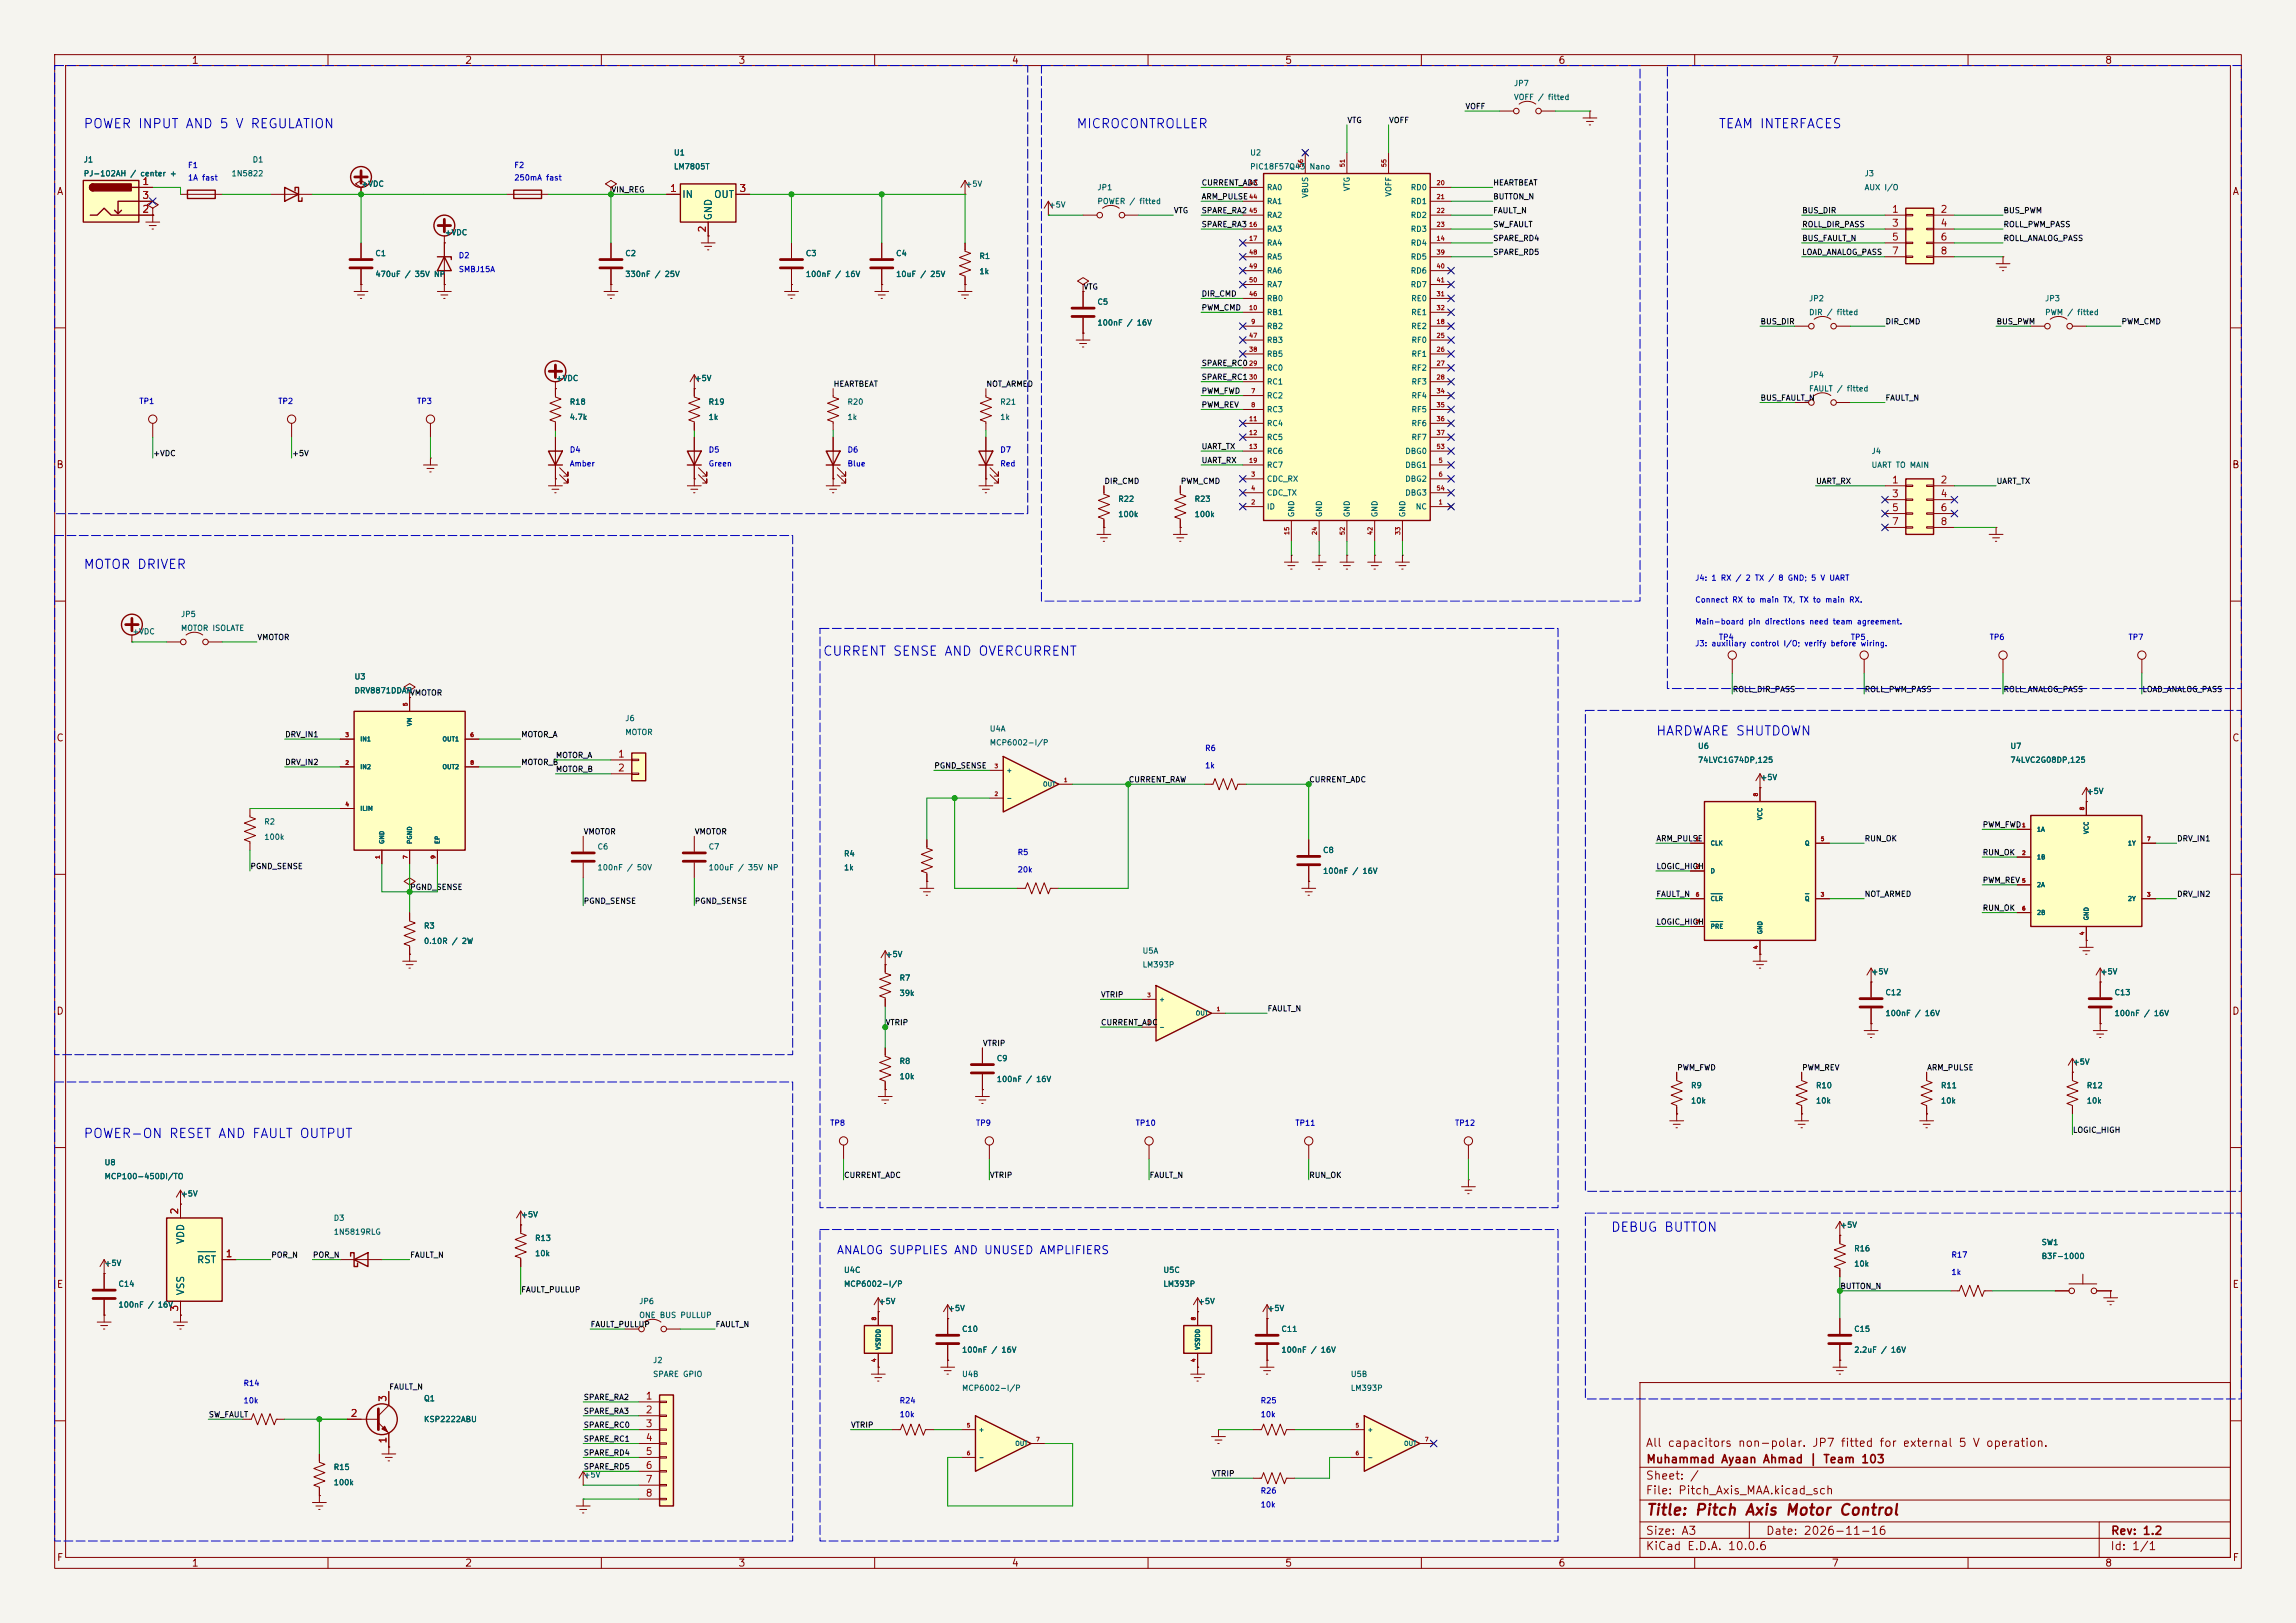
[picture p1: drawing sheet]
<svg xmlns="http://www.w3.org/2000/svg" width="420mm" height="297mm" viewBox="0 0 420 297" stroke-linecap="round" stroke-linejoin="round" font-family="sans-serif">
<defs><g id="words">
<text font-size="2" fill="#840000" x="301" y="277.8">Title: Pitch Axis Motor Control</text>
<g font-size="1.7" fill="#0000c2">
<text x="15.2" y="23.9">POWER INPUT AND 5 V REGULATION</text>
<text x="196.8" y="23.9">MICROCONTROLLER</text>
<text x="314.3" y="23.9">TEAM INTERFACES</text>
<text x="15.2" y="104.5">MOTOR DRIVER</text>
<text x="150.4" y="120.4">CURRENT SENSE AND OVERCURRENT</text>
<text x="302.8" y="135">HARDWARE SHUTDOWN</text>
<text x="15.2" y="208.7">POWER-ON RESET AND FAULT OUTPUT</text>
<text x="294.6" y="225.8">DEBUG BUTTON</text>
</g>
<text font-size="1.5" fill="#0000c2" x="153" y="229.9">ANALOG SUPPLIES AND UNUSED AMPLIFIERS</text>
<g font-size="1.5" fill="#840000">
<text x="300.9" y="265.1">All capacitors non-polar. JP7 fitted for external 5 V operation.</text>
<text x="301" y="268.1">Muhammad Ayaan Ahmad | Team 103</text>
<text x="300.9" y="273.8">File: Pitch_Axis_MAA.kicad_sch</text>
<text x="300.9" y="271.1">Sheet: /</text>
<text x="300.9" y="281.2">Size: A3</text>
<text x="322.9" y="281.2">Date: 2026-11-16</text>
<text x="386" y="281.2">Rev: 1.2</text>
<text x="300.9" y="284">KiCad E.D.A. 10.0.6</text>
<text x="385.9" y="284">Id: 1/1</text>
</g>
<g font-size="1.3" fill="#840000">
<text x="35" y="12">1</text>
<text x="85" y="12">2</text>
<text x="135" y="12">3</text>
<text x="185" y="12">4</text>
<text x="235" y="12">5</text>
<text x="285" y="12">6</text>
<text x="335" y="12">7</text>
<text x="385" y="12">8</text>
<text x="10.3" y="36">A</text>
<text x="408.3" y="36">A</text>
<text x="10.2" y="86">B</text>
<text x="408.2" y="86">B</text>
<text x="10.2" y="136">C</text>
<text x="408.2" y="136">C</text>
<text x="10.2" y="186">D</text>
<text x="408.2" y="186">D</text>
<text x="10.3" y="236">E</text>
<text x="408.3" y="236">E</text>
<text x="10.3" y="286">F</text>
<text x="35" y="287">1</text>
<text x="85" y="287">2</text>
<text x="135" y="287">3</text>
<text x="185" y="287">4</text>
<text x="235" y="287">5</text>
<text x="285" y="287">6</text>
<text x="335" y="287">7</text>
<text x="385" y="287">8</text>
<text x="408.3" y="286">F</text>
</g>
<g font-size="1.3" fill="#a90000">
<text x="25.9" y="34.2">1</text>
<text x="122.5" y="35.4">1</text>
<text x="135.2" y="35.4">3</text>
<text x="25.9" y="39.2">2</text>
<text x="25.9" y="36.7">3</text>
<text x="346" y="39.2">1</text>
<text x="346" y="41.8">3</text>
<text x="354.9" y="39.2">2</text>
<text x="354.9" y="41.8">4</text>
<text x="129.4" y="42.6" transform="rotate(-90 129.4 42.6)">2</text>
<text x="346" y="44.3">5</text>
<text x="346" y="46.9">7</text>
<text x="354.9" y="44.3">6</text>
<text x="354.9" y="46.9">8</text>
<text x="346" y="88.8">1</text>
<text x="354.9" y="88.8">2</text>
<text x="346" y="91.3">3</text>
<text x="346" y="93.8">5</text>
<text x="354.9" y="91.3">4</text>
<text x="354.9" y="93.8">6</text>
<text x="346" y="96.4">7</text>
<text x="354.9" y="96.4">8</text>
<text x="112.9" y="138.9">1</text>
<text x="112.9" y="141.5">2</text>
<text x="32.9" y="222.3" transform="rotate(-90 32.9 222.3)">2</text>
<text x="41.2" y="230.4">1</text>
<text x="32.9" y="240.1" transform="rotate(-90 32.9 240.1)">3</text>
<text x="71" y="256.6" transform="rotate(-90 71 256.6)">3</text>
<text x="118" y="256.4">1</text>
<text x="64" y="259.6">2</text>
<text x="118" y="258.9">2</text>
<text x="118" y="261.5">3</text>
<text x="71" y="264.3" transform="rotate(-90 71 264.3)">1</text>
<text x="118" y="264">4</text>
<text x="118" y="266.6">5</text>
<text x="118" y="269.1">6</text>
<text x="118" y="271.6">7</text>
<text x="118" y="274.2">8</text>
</g>
<g font-size="1.3" fill="#006464">
<text x="124.7" y="36.5">IN</text>
<text x="130.5" y="40.4" transform="rotate(-90 130.5 40.4)">GND</text>
<text x="130.5" y="36.5">OUT</text>
<text x="34" y="227.8" transform="rotate(-90 34 227.8)">VDD</text>
<text x="35.9" y="231.5">RST</text>
<text x="34" y="237.1" transform="rotate(-90 34 237.1)">VSS</text>
</g>
<g font-size="1" fill="#006464">
<text x="276.8" y="16">JP7</text>
<text x="276.8" y="18.5">VOFF / fitted</text>
<text x="15.2" y="30">J1</text>
<text x="46.1" y="30">D1</text>
<text x="123.2" y="28.7">U1</text>
<text x="228.6" y="28.7">U2</text>
<text x="15.2" y="32.5">PJ-102AH / center +</text>
<text x="42.3" y="32.5">1N5822</text>
<text x="66" y="34.4">+VDC</text>
<text x="123.2" y="31.2">LM7805T</text>
<text x="176.5" y="34.4">+5V</text>
<text x="200.6" y="35">JP1</text>
<text x="228.6" y="31.2">PIC18F57Q43</text>
<text x="231.6" y="35">RA0</text>
<text x="239.4" y="31.2">Nano</text>
<text x="247.1" y="35.1" transform="rotate(-90 247.1 35.1)">VTG</text>
<text x="258" y="35">RD0</text>
<text x="341" y="32.5">J3</text>
<text x="341" y="35">AUX I/O</text>
<text x="191.8" y="38.2">+5V</text>
<text x="200.6" y="37.6">POWER / fitted</text>
<text x="231.6" y="37.6">RA1</text>
<text x="231.6" y="40.1">RA2</text>
<text x="239.5" y="36.3" transform="rotate(-90 239.5 36.3)">VBUS</text>
<text x="254.8" y="36.1" transform="rotate(-90 254.8 36.1)">VOFF</text>
<text x="258" y="37.6">RD1</text>
<text x="258" y="40.1">RD2</text>
<text x="68.6" y="47.1">C1</text>
<text x="81.3" y="43.3">+VDC</text>
<text x="114.3" y="47.1">C2</text>
<text x="147.3" y="47.1">C3</text>
<text x="163.8" y="47.1">C4</text>
<text x="179.1" y="47.6">R1</text>
<text x="231.6" y="42.7">RA3</text>
<text x="231.6" y="45.2">RA4</text>
<text x="231.6" y="47.7">RA5</text>
<text x="258" y="45.2">RD4</text>
<text x="258" y="42.7">RD3</text>
<text x="258" y="47.7">RD5</text>
<text x="68.6" y="50.9">470uF / 35V NP</text>
<text x="114.3" y="50.9">330nF / 25V</text>
<text x="147.3" y="50.9">100nF / 16V</text>
<text x="163.8" y="50.9">10uF / 25V</text>
<text x="179.1" y="50.4">1k</text>
<text x="231.6" y="50.3">RA6</text>
<text x="231.6" y="52.8">RA7</text>
<text x="258" y="50.3">RD6</text>
<text x="258" y="52.8">RD7</text>
<text x="200.6" y="56">C5</text>
<text x="200.6" y="59.8">100nF / 16V</text>
<text x="231.6" y="57.9">RB1</text>
<text x="231.6" y="55.4">RB0</text>
<text x="258.1" y="55.4">RE0</text>
<text x="258.1" y="57.9">RE1</text>
<text x="330.8" y="55.4">JP2</text>
<text x="330.8" y="57.9">DIR / fitted</text>
<text x="374" y="55.4">JP3</text>
<text x="374" y="57.9">PWM / fitted</text>
<text x="231.6" y="60.4">RB2</text>
<text x="231.6" y="65.5">RB5</text>
<text x="231.6" y="63">RB3</text>
<text x="258.1" y="60.4">RE2</text>
<text x="258.1" y="63">RF0</text>
<text x="258.1" y="65.5">RF1</text>
<text x="101.6" y="70">+VDC</text>
<text x="127" y="70">+5V</text>
<text x="231.6" y="68.1">RC0</text>
<text x="231.6" y="70.6">RC1</text>
<text x="258.1" y="68.1">RF2</text>
<text x="258.1" y="70.6">RF3</text>
<text x="330.8" y="69.3">JP4</text>
<text x="330.8" y="71.9">FAULT / fitted</text>
<text x="104.1" y="74.3">R18</text>
<text x="104.1" y="77.1">4.7k</text>
<text x="129.5" y="74.3">R19</text>
<text x="129.5" y="77.1">1k</text>
<text x="154.9" y="74.3">R20</text>
<text x="154.9" y="77.1">1k</text>
<text x="182.9" y="74.3">R21</text>
<text x="182.9" y="77.1">1k</text>
<text x="231.6" y="73.1">RC2</text>
<text x="231.6" y="75.7">RC3</text>
<text x="258.1" y="73.1">RF4</text>
<text x="258.1" y="75.7">RF5</text>
<text x="231.6" y="78.2">RC4</text>
<text x="231.6" y="80.8">RC5</text>
<text x="231.6" y="83.3">RC6</text>
<text x="257" y="83.3">DBG0</text>
<text x="258.1" y="78.2">RF6</text>
<text x="258.1" y="80.8">RF7</text>
<text x="342.3" y="83.3">J4</text>
<text x="231.6" y="88.4">CDC_RX</text>
<text x="231.6" y="85.8">RC7</text>
<text x="257" y="85.8">DBG1</text>
<text x="257" y="88.4">DBG2</text>
<text x="342.3" y="85.8">UART TO MAIN</text>
<text x="204.5" y="92.1">R22</text>
<text x="204.5" y="94.9">100k</text>
<text x="218.4" y="92.1">R23</text>
<text x="218.4" y="94.9">100k</text>
<text x="231.6" y="93.5">ID</text>
<text x="231.6" y="90.9">CDC_TX</text>
<text x="237" y="94.7" transform="rotate(-90 237 94.7)">GND</text>
<text x="242.1" y="94.7" transform="rotate(-90 242.1 94.7)">GND</text>
<text x="247.1" y="94.7" transform="rotate(-90 247.1 94.7)">GND</text>
<text x="252.2" y="94.7" transform="rotate(-90 252.2 94.7)">GND</text>
<text x="257" y="90.9">DBG3</text>
<text x="257.3" y="94.7" transform="rotate(-90 257.3 94.7)">GND</text>
<text x="258.9" y="93.5">NC</text>
<text x="33" y="113.2">JP5</text>
<text x="24.1" y="116.3">+VDC</text>
<text x="33" y="115.7">MOTOR ISOLATE</text>
<text x="64.8" y="124.6">U3</text>
<text x="64.8" y="127.1">DRV8871DDAR</text>
<text x="114.3" y="132.2">J6</text>
<text x="114.3" y="134.7">MOTOR</text>
<text x="181" y="134.1">U4A</text>
<text x="181" y="136.6">MCP6002-I/P</text>
<text x="310.5" y="137.3">U6</text>
<text x="367.7" y="137.3">U7</text>
<text x="310.5" y="139.8">74LVC1G74DP,125</text>
<text x="321.9" y="143">+5V</text>
<text x="367.7" y="139.8">74LVC2G08DP,125</text>
<text x="381.6" y="145.5">+5V</text>
<text x="48.2" y="151.1">R2</text>
<text x="48.2" y="153.9">100k</text>
<text x="109.2" y="155.7">C6</text>
<text x="129.5" y="155.7">C7</text>
<text x="109.2" y="159.5">100nF / 50V</text>
<text x="129.5" y="159.5">100uF / 35V NP</text>
<text x="154.3" y="157">R4</text>
<text x="154.3" y="159.5">1k</text>
<text x="241.9" y="156.3">C8</text>
<text x="241.9" y="160.1">100nF / 16V</text>
<text x="77.5" y="170.2">R3</text>
<text x="77.5" y="173">0.10R / 2W</text>
<text x="161.9" y="175.4">+5V</text>
<text x="164.5" y="179.7">R7</text>
<text x="208.9" y="174.7">U5A</text>
<text x="208.9" y="177.3">LM393P</text>
<text x="342.3" y="178.6">+5V</text>
<text x="384.2" y="178.6">+5V</text>
<text x="164.5" y="182.5">39k</text>
<text x="344.8" y="182.4">C12</text>
<text x="386.7" y="182.4">C13</text>
<text x="344.8" y="186.2">100nF / 16V</text>
<text x="386.7" y="186.2">100nF / 16V</text>
<text x="164.5" y="194.9">R8</text>
<text x="164.5" y="197.7">10k</text>
<text x="182.2" y="194.4">C9</text>
<text x="379.1" y="195.1">+5V</text>
<text x="182.2" y="198.2">100nF / 16V</text>
<text x="309.2" y="199.4">R9</text>
<text x="309.2" y="202.2">10k</text>
<text x="332.1" y="199.4">R10</text>
<text x="332.1" y="202.2">10k</text>
<text x="355" y="199.4">R11</text>
<text x="355" y="202.2">10k</text>
<text x="381.6" y="199.4">R12</text>
<text x="381.6" y="202.2">10k</text>
<text x="19" y="213.5">U8</text>
<text x="19" y="216">MCP100-450DI/TO</text>
<text x="33" y="219.2">+5V</text>
<text x="60.9" y="223.6">D3</text>
<text x="60.9" y="226.2">1N5819RLG</text>
<text x="95.2" y="223">+5V</text>
<text x="97.8" y="227.3">R13</text>
<text x="336.5" y="224.9">+5V</text>
<text x="19" y="231.9">+5V</text>
<text x="97.8" y="230.1">10k</text>
<text x="154.3" y="233.2">U4C</text>
<text x="212.7" y="233.2">U5C</text>
<text x="339.1" y="229.2">R16</text>
<text x="339.1" y="232">10k</text>
<text x="373.4" y="228.1">SW1</text>
<text x="373.4" y="230.6">B3F-1000</text>
<text x="21.6" y="235.7">C14</text>
<text x="21.6" y="239.5">100nF / 16V</text>
<text x="116.8" y="238.9">JP6</text>
<text x="154.3" y="235.7">MCP6002-I/P</text>
<text x="160.6" y="238.9">+5V</text>
<text x="212.7" y="235.7">LM393P</text>
<text x="219.1" y="238.9">+5V</text>
<text x="116.8" y="241.4">ONE BUS PULLUP</text>
<text x="173.3" y="240.2">+5V</text>
<text x="175.9" y="244">C10</text>
<text x="231.8" y="240.2">+5V</text>
<text x="234.3" y="244">C11</text>
<text x="339.1" y="244">C15</text>
<text x="119.4" y="249.7">J2</text>
<text x="175.9" y="247.8">100nF / 16V</text>
<text x="234.3" y="247.8">100nF / 16V</text>
<text x="339.1" y="247.8">2.2uF / 16V</text>
<text x="77.5" y="256.7">Q1</text>
<text x="119.4" y="252.2">SPARE GPIO</text>
<text x="175.9" y="252.2">U4B</text>
<text x="175.9" y="254.8">MCP6002-I/P</text>
<text x="247" y="252.2">U5B</text>
<text x="247" y="254.8">LM393P</text>
<text x="77.5" y="260.5">KSP2222ABU</text>
<text x="60.9" y="269.2">R15</text>
<text x="60.9" y="272">100k</text>
<text x="106.7" y="270.6">+5V</text>
</g>
<g font-size="1" fill="#0f0f0f">
<text x="246.4" y="22.8">VTG</text>
<text x="254" y="22.8">VOFF</text>
<text x="268" y="20.2">VOFF</text>
<text x="111.8" y="35.5">VIN_REG</text>
<text x="219.7" y="34.2">CURRENT_ADC</text>
<text x="273.1" y="34.2">HEARTBEAT</text>
<text x="214.6" y="39.3">VTG</text>
<text x="219.7" y="41.8">SPARE_RA3</text>
<text x="219.7" y="36.7">ARM_PULSE</text>
<text x="219.7" y="39.3">SPARE_RA2</text>
<text x="273.1" y="39.3">FAULT_N</text>
<text x="273.1" y="36.7">BUTTON_N</text>
<text x="273.1" y="41.8">SW_FAULT</text>
<text x="329.6" y="39.3">BUS_DIR</text>
<text x="329.6" y="41.8">ROLL_DIR_PASS</text>
<text x="366.4" y="39.3">BUS_PWM</text>
<text x="366.4" y="41.8">ROLL_PWM_PASS</text>
<text x="273.1" y="46.9">SPARE_RD5</text>
<text x="273.1" y="44.3">SPARE_RD4</text>
<text x="329.6" y="46.9">LOAD_ANALOG_PASS</text>
<text x="329.6" y="44.3">BUS_FAULT_N</text>
<text x="366.4" y="44.3">ROLL_ANALOG_PASS</text>
<text x="198.1" y="53.2">VTG</text>
<text x="219.7" y="54.5">DIR_CMD</text>
<text x="219.7" y="57">PWM_CMD</text>
<text x="321.9" y="59.6">BUS_DIR</text>
<text x="344.8" y="59.6">DIR_CMD</text>
<text x="365.1" y="59.6">BUS_PWM</text>
<text x="388" y="59.6">PWM_CMD</text>
<text x="152.4" y="71">HEARTBEAT</text>
<text x="180.3" y="71">NOT_ARMED</text>
<text x="219.7" y="67.2">SPARE_RC0</text>
<text x="219.7" y="69.7">SPARE_RC1</text>
<text x="219.7" y="74.8">PWM_REV</text>
<text x="219.7" y="72.3">PWM_FWD</text>
<text x="321.9" y="73.6">BUS_FAULT_N</text>
<text x="344.8" y="73.6">FAULT_N</text>
<text x="27.9" y="83.7">+VDC</text>
<text x="53.3" y="83.7">+5V</text>
<text x="219.7" y="82.4">UART_TX</text>
<text x="201.9" y="88.8">DIR_CMD</text>
<text x="215.9" y="88.8">PWM_CMD</text>
<text x="219.7" y="85">UART_RX</text>
<text x="332.1" y="88.8">UART_RX</text>
<text x="365.1" y="88.8">UART_TX</text>
<text x="47" y="117.4">VMOTOR</text>
<text x="74.9" y="127.5">VMOTOR</text>
<text x="316.9" y="126.9">ROLL_DIR_PASS</text>
<text x="341" y="126.9">ROLL_PWM_PASS</text>
<text x="366.4" y="126.9">ROLL_ANALOG_PASS</text>
<text x="391.8" y="126.9">LOAD_ANALOG_PASS</text>
<text x="52.1" y="135.2">DRV_IN1</text>
<text x="95.3" y="135.2">MOTOR_A</text>
<text x="52.1" y="140.2">DRV_IN2</text>
<text x="95.3" y="140.2">MOTOR_B</text>
<text x="101.6" y="141.5">MOTOR_B</text>
<text x="101.6" y="139">MOTOR_A</text>
<text x="170.8" y="140.9">PGND_SENSE</text>
<text x="206.4" y="143.4">CURRENT_RAW</text>
<text x="239.4" y="143.4">CURRENT_ADC</text>
<text x="106.7" y="152.9">VMOTOR</text>
<text x="127" y="152.9">VMOTOR</text>
<text x="302.9" y="154.2">ARM_PULSE</text>
<text x="341" y="154.2">RUN_OK</text>
<text x="362.6" y="151.7">PWM_FWD</text>
<text x="398.1" y="154.2">DRV_IN1</text>
<text x="45.7" y="159.3">PGND_SENSE</text>
<text x="302.9" y="159.3">LOGIC_HIGH</text>
<text x="362.6" y="156.7">RUN_OK</text>
<text x="362.6" y="161.8">PWM_REV</text>
<text x="74.9" y="163.1">PGND_SENSE</text>
<text x="106.7" y="165.6">PGND_SENSE</text>
<text x="127" y="165.6">PGND_SENSE</text>
<text x="302.9" y="164.4">FAULT_N</text>
<text x="341" y="164.4">NOT_ARMED</text>
<text x="362.6" y="166.9">RUN_OK</text>
<text x="398.1" y="164.4">DRV_IN2</text>
<text x="302.9" y="169.4">LOGIC_HIGH</text>
<text x="201.3" y="182.8">VTRIP</text>
<text x="231.8" y="185.3">FAULT_N</text>
<text x="161.9" y="187.9">VTRIP</text>
<text x="179.7" y="191.7">VTRIP</text>
<text x="201.3" y="187.9">CURRENT_ADC</text>
<text x="306.7" y="196.1">PWM_FWD</text>
<text x="329.6" y="196.1">PWM_REV</text>
<text x="352.4" y="196.1">ARM_PULSE</text>
<text x="379.1" y="207.5">LOGIC_HIGH</text>
<text x="154.3" y="215.8">CURRENT_ADC</text>
<text x="181" y="215.8">VTRIP</text>
<text x="210.2" y="215.8">FAULT_N</text>
<text x="239.4" y="215.8">RUN_OK</text>
<text x="49.5" y="230.4">POR_N</text>
<text x="57.2" y="230.4">POR_N</text>
<text x="74.9" y="230.4">FAULT_N</text>
<text x="95.3" y="236.8">FAULT_PULLUP</text>
<text x="336.6" y="236.1">BUTTON_N</text>
<text x="108" y="243.1">FAULT_PULLUP</text>
<text x="130.8" y="243.1">FAULT_N</text>
<text x="71.1" y="254.5">FAULT_N</text>
<text x="106.7" y="256.4">SPARE_RA2</text>
<text x="38.1" y="259.6">SW_FAULT</text>
<text x="106.7" y="259">SPARE_RA3</text>
<text x="106.7" y="261.5">SPARE_RC0</text>
<text x="155.6" y="261.5">VTRIP</text>
<text x="106.7" y="264.1">SPARE_RC1</text>
<text x="106.7" y="266.6">SPARE_RD4</text>
<text x="106.7" y="269.1">SPARE_RD5</text>
<text x="221.6" y="270.4">VTRIP</text>
</g>
<g font-size="1" fill="#0000c2">
<text x="34.3" y="31">F1</text>
<text x="34.3" y="33.3">1A fast</text>
<text x="94" y="31">F2</text>
<text x="94" y="33.3">250mA fast</text>
<text x="83.8" y="47.5">D2</text>
<text x="83.8" y="50">SMBJ15A</text>
<text x="25.4" y="74.2">TP1</text>
<text x="50.8" y="74.2">TP2</text>
<text x="76.2" y="74.2">TP3</text>
<text x="104.1" y="83.1">D4</text>
<text x="129.5" y="83.1">D5</text>
<text x="154.9" y="83.1">D6</text>
<text x="182.9" y="83.1">D7</text>
<text x="104.1" y="85.6">Amber</text>
<text x="129.5" y="85.6">Green</text>
<text x="154.9" y="85.6">Blue</text>
<text x="182.9" y="85.6">Red</text>
<text x="310" y="106.5">J4: 1 RX / 2 TX / 8 GND; 5 V UART</text>
<text x="310" y="110.5">Connect RX to main TX, TX to main RX.</text>
<text x="310" y="118.5">J3: auxiliary control I/O; verify before wiring.</text>
<text x="310" y="114.5">Main-board pin directions need team agreement.</text>
<text x="314.3" y="117.3">TP4</text>
<text x="338.5" y="117.3">TP5</text>
<text x="363.9" y="117.3">TP6</text>
<text x="389.3" y="117.3">TP7</text>
<text x="220.3" y="137.7">R6</text>
<text x="220.3" y="140.8">1k</text>
<text x="186.1" y="156.7">R5</text>
<text x="186.1" y="159.9">20k</text>
<text x="151.8" y="206.2">TP8</text>
<text x="178.4" y="206.2">TP9</text>
<text x="207.6" y="206.2">TP10</text>
<text x="236.9" y="206.2">TP11</text>
<text x="266.1" y="206.2">TP12</text>
<text x="356.9" y="233.6">1k</text>
<text x="356.9" y="230.4">R17</text>
<text x="44.5" y="253.9">R14</text>
<text x="44.5" y="257">10k</text>
<text x="164.5" y="257">R24</text>
<text x="230.5" y="257">R25</text>
<text x="164.5" y="259.6">10k</text>
<text x="230.5" y="259.6">10k</text>
<text x="230.5" y="273.6">R26</text>
<text x="230.5" y="276.1">10k</text>
</g>
<g font-size=".8" fill="#a90000">
<text x="228.4" y="34.1">43</text>
<text x="238.5" y="30.7" transform="rotate(-90 238.5 30.7)">56</text>
<text x="246.2" y="30.7" transform="rotate(-90 246.2 30.7)">51</text>
<text x="253.8" y="30.7" transform="rotate(-90 253.8 30.7)">55</text>
<text x="262.7" y="34.1">20</text>
<text x="228.4" y="41.7">16</text>
<text x="228.4" y="36.6">44</text>
<text x="228.4" y="39.2">45</text>
<text x="262.7" y="36.6">21</text>
<text x="262.7" y="39.2">22</text>
<text x="262.7" y="41.7">23</text>
<text x="228.4" y="44.2">17</text>
<text x="228.4" y="46.8">48</text>
<text x="262.7" y="44.2">14</text>
<text x="262.7" y="46.8">39</text>
<text x="228.4" y="49.3">49</text>
<text x="228.4" y="51.9">50</text>
<text x="262.7" y="49.3">40</text>
<text x="262.7" y="51.9">41</text>
<text x="228.4" y="56.9">10</text>
<text x="228.4" y="54.4">46</text>
<text x="228.8" y="59.5">9</text>
<text x="262.7" y="59.5">18</text>
<text x="262.7" y="54.4">31</text>
<text x="262.7" y="56.9">32</text>
<text x="228.4" y="64.6">38</text>
<text x="228.4" y="62">47</text>
<text x="262.7" y="62">25</text>
<text x="262.7" y="64.6">26</text>
<text x="228.4" y="67.1">29</text>
<text x="228.4" y="69.6">30</text>
<text x="262.7" y="67.1">27</text>
<text x="262.7" y="69.6">28</text>
<text x="228.4" y="77.3">11</text>
<text x="228.8" y="72.2">7</text>
<text x="228.8" y="74.7">8</text>
<text x="262.7" y="72.2">34</text>
<text x="262.7" y="74.7">35</text>
<text x="262.7" y="77.3">36</text>
<text x="228.4" y="79.8">12</text>
<text x="228.4" y="82.3">13</text>
<text x="262.7" y="79.8">37</text>
<text x="262.7" y="82.3">53</text>
<text x="228.4" y="84.9">19</text>
<text x="228.8" y="87.4">3</text>
<text x="228.8" y="90">4</text>
<text x="262.7" y="90">54</text>
<text x="263.1" y="84.9">5</text>
<text x="263.1" y="87.4">6</text>
<text x="228.8" y="92.5">2</text>
<text x="263.1" y="92.5">1</text>
<text x="236" y="98" transform="rotate(-90 236 98)">15</text>
<text x="241.1" y="98" transform="rotate(-90 241.1 98)">24</text>
<text x="246.2" y="98" transform="rotate(-90 246.2 98)">52</text>
<text x="251.2" y="98" transform="rotate(-90 251.2 98)">42</text>
<text x="256.3" y="98" transform="rotate(-90 256.3 98)">33</text>
</g>
<g font-size=".8" fill="#006464">
<text x="65.8" y="135.9">IN1</text>
<text x="75.5" y="133" transform="rotate(-90 75.5 133)">VM</text>
<text x="80.8" y="135.9">OUT1</text>
<text x="65.8" y="140.9">IN2</text>
<text x="80.8" y="140.9">OUT2</text>
<text x="184" y="141.6">+</text>
<text x="65.8" y="148.6">ILIM</text>
<text x="184" y="146.7">-</text>
<text x="190.7" y="144.1">OUT</text>
<text x="70.5" y="154.5" transform="rotate(-90 70.5 154.5)">GND</text>
<text x="75.5" y="154.5" transform="rotate(-90 75.5 154.5)">PGND</text>
<text x="80.6" y="154.5" transform="rotate(-90 80.6 154.5)">EP</text>
<text x="312.8" y="154.9">CLK</text>
<text x="322.5" y="150.2" transform="rotate(-90 322.5 150.2)">VCC</text>
<text x="330.1" y="154.9">Q</text>
<text x="372.5" y="152.4">1A</text>
<text x="382.2" y="152.7" transform="rotate(-90 382.2 152.7)">VCC</text>
<text x="389.2" y="154.9">1Y</text>
<text x="312.8" y="160">D</text>
<text x="372.5" y="157.4">1B</text>
<text x="312.8" y="165.1">CLR</text>
<text x="330.1" y="165.1">Q</text>
<text x="372.5" y="162.5">2A</text>
<text x="372.5" y="167.6">2B</text>
<text x="389.2" y="165.1">2Y</text>
<text x="312.8" y="170.1">PRE</text>
<text x="322.5" y="171" transform="rotate(-90 322.5 171)">GND</text>
<text x="382.2" y="168.5" transform="rotate(-90 382.2 168.5)">GND</text>
<text x="212" y="183.5">+</text>
<text x="212" y="188.6">-</text>
<text x="218.6" y="186">OUT</text>
<text x="161.3" y="245.5" transform="rotate(-90 161.3 245.5)">VDD</text>
<text x="219.7" y="245.5" transform="rotate(-90 219.7 245.5)">VDD</text>
<text x="161.3" y="247.1" transform="rotate(-90 161.3 247.1)">VSS</text>
<text x="219.7" y="247.1" transform="rotate(-90 219.7 247.1)">VSS</text>
<text x="179" y="262.2">+</text>
<text x="250.1" y="262.2">+</text>
<text x="179" y="267.3">-</text>
<text x="185.6" y="264.8">OUT</text>
<text x="250.1" y="267.3">-</text>
<text x="256.7" y="264.8">OUT</text>
</g>
<g font-size=".7" fill="#a90000">
<text x="74.7" y="129.3" transform="rotate(-90 74.7 129.3)">5</text>
<text x="63.1" y="135">3</text>
<text x="86" y="135">6</text>
<text x="63.1" y="140.1">2</text>
<text x="86" y="140.1">8</text>
<text x="181.8" y="140.7">3</text>
<text x="194.5" y="143.3">1</text>
<text x="63.1" y="147.7">4</text>
<text x="181.8" y="145.8">2</text>
<text x="321.7" y="145.8" transform="rotate(-90 321.7 145.8)">8</text>
<text x="381.4" y="148.4" transform="rotate(-90 381.4 148.4)">8</text>
<text x="310.1" y="154.1">1</text>
<text x="333" y="154.1">5</text>
<text x="369.8" y="151.5">1</text>
<text x="392.7" y="154.1">7</text>
<text x="69.6" y="157.2" transform="rotate(-90 69.6 157.2)">1</text>
<text x="74.7" y="157.2" transform="rotate(-90 74.7 157.2)">7</text>
<text x="79.8" y="157.2" transform="rotate(-90 79.8 157.2)">9</text>
<text x="310.1" y="159.1">2</text>
<text x="369.8" y="156.6">2</text>
<text x="369.8" y="161.7">5</text>
<text x="310.1" y="164.2">6</text>
<text x="333" y="164.2">3</text>
<text x="369.8" y="166.8">6</text>
<text x="392.7" y="164.2">3</text>
<text x="310.1" y="169.3">7</text>
<text x="321.7" y="173.8" transform="rotate(-90 321.7 173.8)">4</text>
<text x="381.4" y="171.2" transform="rotate(-90 381.4 171.2)">4</text>
<text x="209.8" y="182.6">3</text>
<text x="222.5" y="185.2">1</text>
<text x="209.8" y="187.7">2</text>
<text x="160.4" y="241.7" transform="rotate(-90 160.4 241.7)">8</text>
<text x="218.8" y="241.7" transform="rotate(-90 218.8 241.7)">8</text>
<text x="160.4" y="249.3" transform="rotate(-90 160.4 249.3)">4</text>
<text x="218.8" y="249.3" transform="rotate(-90 218.8 249.3)">4</text>
<text x="176.8" y="261.4">5</text>
<text x="189.5" y="263.9">7</text>
<text x="247.9" y="261.4">5</text>
<text x="260.6" y="263.9">7</text>
<text x="176.8" y="266.5">6</text>
<text x="247.9" y="266.5">6</text>
</g>
</g></defs>
<path d="M0 0h420v297h-420z" fill="#f5f4ef" stroke="#f5f4ef" stroke-width=".18"/>
<g fill="none" stroke="#840000" stroke-width=".18">
<path d="M10 10h400v277h-400zM12 12h396v273h-396zM60 10v2M110 10v2M160 10v2M210 10v2M260 10v2M310 10v2M360 10v2M198.1 52.1l1-.7-1-.6-1 .6 1 .7v1.2M198.1 53.3h.1M10 60h2"/>
<path d="M196.8 62.2h2.6M197.5 62.9h1.3M198 63.5h.2M198.1 61h.1M198.1 61v1.2M408 60h2M10 110h2M408 110h2M10 160h2M408 160h2M10 210h2M408 210h2"/>
<path d="M300 253h108v32h-108zM10 260h2M221.6 262.9h2.6M222.2 263.5h1.3M222.8 264.2h.2M222.9 261.6h.1M222.9 261.6v1.3M300 278.5h108M300 274.5h108M300 268.5h108M320 278.5v3M384 278.5v6.5"/>
<path d="M408 260h2M60 285v2M110 285v2M160 285v2M210 285v2M260 285v2M300 281.5h108M310 285v2M360 285v2"/>
</g>
<path d="M216.5 242.6h5.1v5h-5.1z" fill="#ffffc2"/>
<path d="M216.5 242.6h5.1v5h-5.1z" fill="none" stroke="#840000" stroke-width=".25"/>
<path d="M219.1 240v2.6M219.1 247.6v2.6" fill="none" stroke="#840000" stroke-width=".18"/>
<path d="M249.6 259.1l10.1 5.1-10.1 5z" fill="#ffffc2"/>
<path d="M52.1 34.3l2.5 1.3-2.5 1.2zM54 34.9v-.6h.6v2.5h.6v-.6M249.6 259.1l10.1 5.1-10.1 5z" fill="none" stroke="#840000" stroke-width=".25"/>
<g fill="none" stroke="#840000" stroke-width=".18">
<path d="M27.9 39.4h.1M27.9 39.4v1.2M49.5 35.6h7.6M198.1 39.4h2.6M201.7 38.1a2.53 2.53 0 0 1 3 0M205.7 39.4h2.6M26.7 40.6h2.5M27.3 41.3h1.3M27.8 41.9h.3M30.5 117.5h2.5M34 116.2a2.54 2.54 0 0 1 3.1 0M38.1 117.5h2.5"/>
<path d="M45.7 148v1.5l1 .4-2 .7 2 .8-2 .7 2 .8-2 .8 1 .4v1.5M229.2 270.5h1.6l.3-1 .8 2 .8-2 .7 2 .8-2 .7 2 .4-1h1.6M247 261.6h2.6M247 266.7h2.6M259.7 264.2h2.6"/>
<circle cx="201.2" cy="39.4" r=".51"/>
<circle cx="205.2" cy="39.4" r=".51"/>
<circle cx="33.5" cy="117.5" r=".51"/>
<circle cx="37.6" cy="117.5" r=".51"/>
</g>
<path d="M15.2 33h10.2v7.6h-10.2z" fill="#ffffc2"/>
<g fill="none" stroke="#840000" stroke-width=".25">
<path d="M15.2 33h10.2v7.6h-10.2zM16.5 39.4h1.3l1.2-1.3 1.3 1.3h5.1M17 33.7a.64 .64 0 0 0-.6 .6 .64 .64 0 0 0 .6 .6M22.2 38.5l-.6 .6M24.1 34.3h1.3M25.4 36.8h-3.8v2.3l-.6-.6"/>
<circle cx="66" cy="32.4" r="1.9"/>
<circle cx="81.3" cy="41.3" r="1.9"/>
</g>
<g fill="#840000" stroke="#840000" stroke-width=".25">
<path d="M16.6 33.8l.4-.1v1.2a.63 .63 0 0 1-.6-.4 .63 .63 0 0 1 .2-.7z"/>
<path d="M17 33.7h7v1.2h-7z"/>
</g>
<g fill="none" stroke="#840000" stroke-width=".18">
<path d="M25.4 34.3h2.5M25.4 39.4h2.5M25.4 36.8h2.5M65 33.7l1-.7 1.1 .7-1.1 .6v1.3v-1.3zM66 35.6h.1M64.8 53.3h2.5M65.4 54h1.3M65.9 54.6h.3M66 52.1h.1M66 44.5v2.7M66 49.3v4M80 53.3h2.5"/>
<path d="M80.6 54h1.3M81.2 54.6h.2M81.3 44.5h.1M81.3 52.1h.1M81.3 43.2v1.3M81.3 52.1v1.2M163.2 261.6h1.5l.4-1 .8 2 .7-2 .8 2 .7-2 .8 2 .4-1h1.5"/>
</g>
<path d="M64.9 32.4h2.3M66 31.2v2.3M64 47.5h4.1M64 49h4.1M80.1 41.3h2.3M81.3 40.1v2.3" fill="none" stroke="#840000" stroke-width=".51"/>
<path d="M178.4 259.1l10.2 5.1-10.2 5z" fill="#ffffc2"/>
<path d="M178.4 259.1l10.2 5.1-10.2 5z" fill="none" stroke="#840000" stroke-width=".25"/>
<g fill="none" stroke="#840000" stroke-width=".18">
<path d="M27.9 77.5v2.5M53.3 77.5v2.5M161.9 199.4h.1M161.9 199.4v1.3M160.7 200.7h2.5M161.3 201.3h1.3M161.8 201.9h.3M181 209.6v2.5M175.9 261.6h2.5M175.9 266.7h2.5M188.6 264.2h2.5"/>
<circle cx="27.9" cy="76.7" r=".76"/>
<circle cx="53.3" cy="76.7" r=".76"/>
<circle cx="181" cy="208.8" r=".76"/>
</g>
<path d="M124.5 33.7h10.1v6.9h-10.1z" fill="#ffffc2"/>
<path d="M124.5 33.7h10.1v6.9h-10.1z" fill="none" stroke="#840000" stroke-width=".25"/>
<g fill="none" stroke="#840000" stroke-width=".18">
<path d="M121.9 35.6h2.6M134.6 35.6h2.6M176.5 35.6h.1M176.5 33l-.7 1.3M176.5 33l.8 1.3M176.5 33v2.6M129.5 40.6v2.6M169.5 153.7v1.5l1.1 .4-2.1 .7 2.1 .8-2.1 .8 2.1 .7-2.1 .8 1 .4v2.8M168.3 162.6h2.5M168.9 163.2h1.3M169.4 163.8h.3M169.5 161.3h.1"/>
<path d="M186.1 162.6h1.5l.4-1.1 .7 2.1 .8-2.1 .7 2.1 .8-2.1 .8 2.1 .4-1h1.5M161.9 191.8v1.5l1 .4-2 .7 2 .8-2 .8 2 .7-2 .8 1 .4v1.5M179.7 199.4h.1M179.7 191.8v2.8M179.7 196.6v4.1M178.4 200.7h2.6M179.1 201.3h1.2M179.6 201.9h.2M160.7 237.5v2.5M160.7 237.5l-.8 1.3M160.7 237.5l.7 1.3M173.4 238.8v5.3"/>
<path d="M173.4 238.8l-.8 1.2M173.4 238.8l.7 1.2M159.4 251.5h2.5M160 252.1h1.3M160.5 252.7h.3M160.7 250.2h.1M160.7 240h.1M160.7 250.2v1.3M172.1 250.2h2.5M172.7 250.8h1.3M173.2 251.5h.3M173.4 248.9h.1"/>
<path d="M173.4 241.3h.1M173.4 246.1v4.1"/>
</g>
<path d="M177.7 194.8h4M177.7 196.3h4M171.3 244.3h4.1M171.3 245.9h4.1" fill="none" stroke="#840000" stroke-width=".51"/>
<path d="M183.5 138.4l10.2 5.1-10.2 5.1z" fill="#ffffc2"/>
<path d="M151.1 82.6h2.6l-1.3 2.5zM151.1 85.1h2.6M183.5 138.4l10.2 5.1-10.2 5.1z" fill="none" stroke="#840000" stroke-width=".25"/>
<g fill="none" stroke="#840000" stroke-width=".18">
<path d="M152.4 71.1v1.5l1 .4-2 .8 2 .7-2 .8 2 .8-2 .7 1 .4v1.5M151.1 88.9h2.6M151.8 89.5h1.2M152.3 90.2h.2M152.4 87.6h.1M152.4 80v8.9M153.2 86.9l1.5 1.5v-.8v.8h-.8M153.2 85.6l1.5 1.5v-.7v.7h-.8M179.1 88.9h2.5M179.7 89.5h1.3M180.2 90.2h.3M180.3 87.6h.1"/>
<path d="M180.3 87.6v1.3M200.7 97.8h2.5M201.3 98.4h1.3M201.8 99.1h.3M201.9 88.9v1.5l1 .4-2 .8 2 .7-2 .8 2 .8-2 .7 1 .4v2.8M201.9 96.5h.1M214.6 97.8h2.6M215.3 98.4h1.2M215.8 99.1h.2M215.9 88.9v1.5l1 .4-2 .8 2 .7-2 .8 2 .8-2 .7 1 .4v2.8M215.9 96.5h.1M181 146.1h2.5"/>
<path d="M181 141h2.5M193.7 143.5h2.5M114.3 243.2h2.5M117.9 241.9a2.54 2.54 0 0 1 3 0M121.9 243.2h2.6"/>
<circle cx="117.3" cy="243.2" r=".51"/>
<circle cx="121.4" cy="243.2" r=".51"/>
</g>
<path d="M158.1 242.6h5.1v5h-5.1z" fill="#ffffc2"/>
<g fill="none" stroke="#840000" stroke-width=".25">
<path d="M94 34.8h5.1v1.5h-5.1zM100.3 82.6h2.6l-1.3 2.5zM100.3 85.1h2.6M125.7 82.6h2.6l-1.3 2.5zM125.7 85.1h2.6M179.1 82.6h2.5l-1.3 2.5zM179.1 85.1h2.5M158.1 242.6h5.1v5h-5.1z"/>
<circle cx="101.6" cy="67.9" r="1.9"/>
</g>
<g fill="none" stroke="#840000" stroke-width=".18">
<path d="M92.7 35.6h7.6M111.8 34.3l1-.6-1-.7-1.1 .7 1.1 .6v1.3M111.8 35.6h.1M110.5 53.3h2.5M111.1 54h1.3M111.6 54.6h.3M111.8 52.1h.1M111.8 44.5v2.7M111.8 49.3v4M128.3 44.5h2.5M128.9 45.1h1.3M129.4 45.7h.3"/>
<path d="M129.5 43.2h.1M129.5 43.2v1.3M143.5 53.3h2.5M144.1 54h1.3M144.7 54.6h.2M144.8 52.1h.1M144.8 44.5v2.7M144.8 49.3v4M160 53.3h2.6M160.7 54h1.2M161.2 54.6h.2M161.3 52.1h.1"/>
<path d="M161.3 44.5v2.7M161.3 49.3v4M175.3 53.3h2.5M175.9 54h1.3M176.4 54.6h.3M176.5 44.5v1.5l1 .4-2 .7 2 .8-2 .7 2 .8-2 .8 1 .3v2.8M176.5 52.1h.1M78.7 77.5v2.5M101.6 69.9v2.7l1 .4-2 .8 2 .7-2 .8 2 .8-2 .7 1 .4v1.5M101.6 71.1h.1M127 68.6v4l1 .4-2 .8 2 .7-2 .8 2 .8-2 .7 1 .4v1.5M127 71.1h.1"/>
<path d="M127 68.6l-.8 1.3M127 68.6l.8 1.3M180.3 71.1v1.5l1.1 .4-2.1 .8 2.1 .7-2.1 .8 2.1 .8-2.1 .7 1 .4v1.5M77.5 85.1h2.5M78.1 85.7h1.3M78.6 86.4h.3M78.7 83.8h.1M78.7 83.8v1.3M100.3 88.9h2.6M101 89.5h1.2M101.5 90.2h.2M101.6 87.6h.1"/>
<path d="M101.6 80v8.9M102.4 86.9l1.5 1.5v-.8v.8h-.8M102.4 85.6l1.5 1.5v-.7v.7h-.8M125.7 88.9h2.6M126.4 89.5h1.2M126.9 90.2h.2M127 87.6h.1M127 80v8.9M127.8 86.9l1.5 1.5v-.8v.8h-.8M127.8 85.6l1.5 1.5v-.7v.7h-.8M180.3 80v7.6M181.1 86.9l1.5 1.5v-.8v.8h-.7"/>
<path d="M181.1 85.6l1.5 1.5v-.7v.7h-.7M106.7 153v2.8M106.7 157.9v2.8M127 153v2.8M127 157.9v2.8M73.7 175.9h2.5M74.3 176.5h1.3M74.8 177.2h.3M74.9 174.6h.1M74.9 174.6v1.3M161.9 174v4.1l1 .3-2 .8 2 .8-2 .7 2 .8-2 .7 1 .4v1.6M161.9 176.5h.1"/>
<path d="M161.9 174l-.7 1.3M161.9 174l.8 1.3M154.3 209.6v2.5M160.7 240v2.6M160.7 247.6v2.6M106.7 271.8h.1M106.7 269.2v2.6M106.7 269.2l-.8 1.3M106.7 269.2l.7 1.3"/>
<circle cx="78.7" cy="76.7" r=".76"/>
<circle cx="154.3" cy="208.8" r=".76"/>
</g>
<path d="M109.7 47.5h4.1M109.7 49h4.1M142.7 47.5h4.1M142.7 49h4.1M159.3 47.5h4M159.3 49h4M100.5 67.9h2.2M101.6 66.8v2.3M104.6 156.1h4.1M104.6 157.6h4.1M125 156.1h4M125 157.6h4" fill="none" stroke="#840000" stroke-width=".51"/>
<path d="M115.6 137.8h2.5v5.1h-2.5z" fill="#ffffc2"/>
<path d="M115.6 137.8h2.5v5.1h-2.5z" fill="none" stroke="#840000" stroke-width=".25"/>
<path d="M111.8 139.1h3.8M115.6 138.9h1.2v.3h-1.2zM111.8 141.6h3.8M115.6 141.5h1.2v.2h-1.2zM74.9 167v1.5l1 .4-2 .8 2 .7-2 .8 2 .8-2 .7 1 .4v1.5M74.9 161.9l1-.6-1-.6-1 .6 1 .6v1.3M74.9 163.2h.1" fill="none" stroke="#840000" stroke-width=".18"/>
<path d="M64.8 130.2h20.3v25.4h-20.3z" fill="#ffffc2"/>
<g fill="none" stroke="#840000" stroke-width=".25">
<path d="M34.3 34.8h5.1v1.5h-5.1zM64.8 130.2h20.3v25.4h-20.3zM64.1 229.9v-.7h.7v2.6h.6v-.7M64.8 230.5l2.5-1.3v2.6z"/>
<circle cx="24.1" cy="114.3" r="1.9"/>
</g>
<g fill="none" stroke="#840000" stroke-width=".18">
<path d="M27.9 38.1l1.1-.6-1.1-.7-1 .7 1 .6v1.3M27.9 39.4h.1M33 35.6h7.6M191.8 39.4h.1M191.8 36.8l-.8 1.3M191.8 36.8l.7 1.3M191.8 36.8v2.6M198.1 53.3v2.8M198.1 58.2v2.8M24.1 117.5h.1M24.1 116.2v1.3M62.2 135.3h2.6"/>
<path d="M74.9 126.4l1-.7-1-.6-1 .6 1 .7v1.2M74.9 127.6h.1M74.9 127.6v2.6M85.1 135.3h2.5M62.2 140.3h2.6M62.2 148h2.6M69.8 155.6v2.5M74.9 155.6v2.5M80 155.6v2.5M85.1 140.3h2.5M33 217.8l-.7 1.3M33 217.8l.8 1.3"/>
<path d="M33 217.8v2.5M19 233v2.8M19 237.9v2.8M33 220.3h.1M62.2 230.5h7.6M219.1 237.5v2.5M219.1 237.5l-.8 1.3M219.1 237.5l.7 1.3M231.8 238.8l-.8 1.2M231.8 238.8l.7 1.2M231.8 238.8v2.5M217.8 251.5h2.5"/>
<path d="M218.4 252.1h1.3M218.9 252.7h.3M219.1 250.2h.1M219.1 240h.1M219.1 250.2v1.3M231.8 241.3h.1M58.4 266.1v1.5l1 .4-2 .7 2 .8-2 .8 2 .7-2 .8 1 .4v1.5M69.8 266.1h2.6M70.5 266.7h1.3M71 267.3h.2M71.1 264.8h.1M71.1 264.8v1.3"/>
<path d="M229.2 261.6h1.6l.3-1 .8 2 .8-2 .7 2 .8-2 .7 2 .4-1h1.6"/>
</g>
<path d="M196.1 56.4h4.1M196.1 57.9h4.1M23 114.3h2.3M24.1 113.2v2.2M17 236.1h4.1M17 237.6h4.1" fill="none" stroke="#840000" stroke-width=".51"/>
<path d="M30.5 222.9h10.1v15.2h-10.1z" fill="#ffffc2"/>
<path d="M30.5 222.9h10.1v15.2h-10.1z" fill="none" stroke="#840000" stroke-width=".25"/>
<g fill="none" stroke="#840000" stroke-width=".18">
<path d="M328.3 59.7h2.5M331.9 58.4a2.54 2.54 0 0 1 3 0M335.9 59.7h2.6M33 220.3v2.6M33 238.1v2.6M40.6 230.5h2.6M230.5 250.2h2.5M231.1 250.8h1.3M231.6 251.5h.3M231.8 248.9h.1M231.8 241.3v2.8M231.8 246.1v4.1"/>
<circle cx="331.3" cy="59.7" r=".51"/>
<circle cx="335.4" cy="59.7" r=".51"/>
</g>
<path d="M36.2 229.1h3.2" fill="none" stroke="#006464" stroke-width=".18"/>
<path d="M229.7 244.3h4.1M229.7 245.9h4.1" fill="none" stroke="#840000" stroke-width=".51"/>
<path d="M348.6 87.6h5.1v10.2h-5.1z" fill="#ffffc2"/>
<path d="M348.6 87.6h5.1v10.2h-5.1z" fill="none" stroke="#840000" stroke-width=".25"/>
<g fill="none" stroke="#840000" stroke-width=".18">
<path d="M328.3 73.7h2.5M331.9 72.4a2.54 2.54 0 0 1 3 0M335.9 73.7h2.6M344.8 88.9h3.8M344.8 91.4h3.8M344.8 94h3.8M344.8 96.5h3.8M348.6 88.8h1.3v.2h-1.3zM348.6 91.3h1.3v.3h-1.3zM348.6 93.9h1.3v.2h-1.3zM348.6 96.4h1.3v.2h-1.3zM352.4 88.8h1.3v.2h-1.3z"/>
<path d="M352.4 91.3h1.3v.3h-1.3zM352.4 93.9h1.3v.2h-1.3zM352.4 96.4h1.3v.2h-1.3zM353.7 88.9h3.8M353.7 91.4h3.8M353.7 94h3.8M353.7 96.5h3.8"/>
<circle cx="331.3" cy="73.7" r=".51"/>
<circle cx="335.4" cy="73.7" r=".51"/>
</g>
<path d="M348.6 38.1h5.1v10.2h-5.1z" fill="#ffffc2"/>
<path d="M348.6 38.1h5.1v10.2h-5.1z" fill="none" stroke="#840000" stroke-width=".25"/>
<g fill="none" stroke="#840000" stroke-width=".18">
<path d="M344.8 39.4h3.8M348.6 39.2h1.3v.3h-1.3zM352.4 39.2h1.3v.3h-1.3zM353.7 39.4h3.8M344.8 41.9h3.8M344.8 44.5h3.8M344.8 47h3.8M348.6 41.8h1.3v.2h-1.3zM348.6 44.3h1.3v.3h-1.3zM348.6 46.9h1.3v.2h-1.3zM352.4 41.8h1.3v.2h-1.3zM352.4 44.3h1.3v.3h-1.3z"/>
<path d="M352.4 46.9h1.3v.2h-1.3zM353.7 41.9h3.8M353.7 44.5h3.8M353.7 47h3.8M363.9 97.8h2.5M364.5 98.4h1.3M365 99.1h.3M365.1 96.5h.1M365.1 96.5v1.3M316.9 120.7v2.5M341 120.7v2.5M366.4 120.7v2.5"/>
<path d="M391.8 120.7v2.5M220.3 143.5h1.6l.3-1 .8 2 .8-2 .7 2 .8-2 .8 2 .3-1h1.6M239.4 209.6v2.5M267.3 217.2h2.6M268 217.8h1.2M268.5 218.4h.2M268.6 215.9h.1M268.6 209.6v2.5M268.6 215.9v1.3"/>
<circle cx="316.9" cy="119.9" r=".76"/>
<circle cx="341" cy="119.9" r=".76"/>
<circle cx="366.4" cy="119.9" r=".76"/>
<circle cx="391.8" cy="119.9" r=".76"/>
<circle cx="239.4" cy="208.8" r=".76"/>
<circle cx="268.6" cy="208.8" r=".76"/>
</g>
<path d="M211.5 180.3l10.1 5.1-10.1 5.1z" fill="#ffffc2"/>
<path d="M211.5 180.3l10.1 5.1-10.1 5.1z" fill="none" stroke="#840000" stroke-width=".25"/>
<g fill="none" stroke="#840000" stroke-width=".18">
<path d="M365.1 48.3h2.6M365.8 48.9h1.2M366.3 49.5h.2M366.4 47h.1M366.4 47v1.3M371.5 59.7h2.5M375 58.4a2.54 2.54 0 0 1 3.1 0M379.1 59.7h2.5M239.4 153.7v2.8M239.4 158.5v4.1M321.9 144.1h.1M321.9 141.6l-.7 1.3"/>
<path d="M321.9 141.6l.8 1.3M321.9 141.6v2.5M238.1 162.6h2.6M238.8 163.2h1.2M239.3 163.8h.2M239.4 161.3h.1M208.9 188h2.6M208.9 182.9h2.6M221.6 185.4h2.6M306.7 196.2v1.5l1 .4-2 .8 2 .7-2 .8 2 .8-2 .7 1 .4v2.8M329.6 196.2v1.5l1 .4-2.1 .8 2.1 .7-2.1 .8 2.1 .8-2.1 .7 1.1 .4v2.8M352.4 196.2v1.5l1 .4-2 .8 2 .7-2 .8 2 .8-2 .7 1 .4v2.8"/>
<path d="M379.1 196.2v1.5l1 .4-2 .8 2 .7-2 .8 2 .8-2 .7 1 .4v1.5M210.2 209.6v2.5M305.4 205.1h2.6M306.1 205.7h1.2M306.6 206.4h.2M306.7 203.8h.1M328.3 205.1h2.5M328.9 205.7h1.3M329.4 206.4h.3M329.6 203.8h.1M351.2 205.1h2.5M351.8 205.7h1.3"/>
<path d="M352.3 206.4h.3M352.4 203.8h.1M336.5 226.1h.1M336.5 223.5v4.1l1.1 .4-2.1 .7 2.1 .8-2.1 .8 2.1 .7-2.1 .8 1 .4v1.5M336.5 223.5l-.7 1.3M336.5 223.5l.8 1.3M356.9 236.2h1.5l.4-1 .7 2 .8-2 .8 2 .7-2 .8 2 .4-1h1.5M375.9 236.2h2.6M378.5 234.9h5M381 233.2v1.7M383.5 236.2h2.6M384.8 237.5h2.5"/>
<path d="M385.4 238.1h1.3M386 238.8h.2M386.1 236.2h.1M386.1 236.2v1.3M335.3 250.2h2.5M335.9 250.8h1.3M336.4 251.5h.3M336.5 248.9h.1M336.5 241.3v2.8M336.5 246.1v4.1"/>
<circle cx="374.5" cy="59.7" r=".51"/>
<circle cx="378.6" cy="59.7" r=".51"/>
<circle cx="210.2" cy="208.8" r=".76"/>
<circle cx="379" cy="236.2" r=".51"/>
<circle cx="383" cy="236.2" r=".51"/>
</g>
<path d="M237.4 156.7h4M237.4 158.2h4M334.5 244.3h4.1M334.5 245.9h4.1" fill="none" stroke="#840000" stroke-width=".51"/>
<path d="M311.8 146.7h20.3v25.4h-20.3z" fill="#ffffc2"/>
<path d="M80 47h2.5v.5M81.3 47l1.2 2.5h-2.5zM311.8 146.7h20.3v25.4h-20.3z" fill="none" stroke="#840000" stroke-width=".25"/>
<g fill="none" stroke="#840000" stroke-width=".18">
<path d="M277.9 19.1a2.53 2.53 0 0 1 3 0M274.3 20.3h2.6M281.9 20.3h2.6M81.3 44.5v7.6M309.2 154.3h2.6M309.2 159.4h2.6M321.9 144.1v2.6M332.1 154.3h2.5M381.6 146.7h.1M381.6 144.1l-.7 1.3M381.6 144.1l.8 1.3M381.6 144.1v2.6"/>
<path d="M309.2 164.5h2.6M309.2 169.5h2.6M320.7 175.9h2.5M321.3 176.5h1.3M321.8 177.2h.3M321.9 174.6h.1M321.9 172.1v3.8M332.1 164.5h2.5M342.3 179.7v2.8M380.4 173.4h2.5M381 174h1.3M381.5 174.6h.3"/>
<path d="M381.6 172.1h.1M381.6 172.1v1.3M384.2 179.7v2.8M342.3 184.5v2.8M379.1 196.2h.1M379.1 193.7l-.8 1.2M379.1 193.7l.8 1.2M379.1 193.7v2.5M384.2 184.5v2.8"/>
<circle cx="277.4" cy="20.3" r=".51"/>
<circle cx="281.4" cy="20.3" r=".51"/>
</g>
<path d="M313 163.5h2.1M313 168.6h2.1M330.2 163.5h.7" fill="none" stroke="#006464" stroke-width=".18"/>
<path d="M340.2 182.8h4.1M340.2 184.3h4.1M382.1 182.8h4.1M382.1 184.3h4.1" fill="none" stroke="#840000" stroke-width=".51"/>
<path d="M371.5 149.2h20.3v20.3h-20.3z" fill="#ffffc2"/>
<path d="M371.5 149.2h20.3v20.3h-20.3z" fill="none" stroke="#840000" stroke-width=".25"/>
<g fill="none" stroke="#840000" stroke-width=".18">
<path d="M289.6 21.6h2.5M290.2 22.2h1.3M290.7 22.9h.3M290.8 20.3h.1M290.8 20.3v1.3M368.9 151.8h2.6M368.9 156.8h2.6M381.6 146.7v2.5M391.8 154.3h2.5M342.3 179.7h.1M342.3 177.2v2.5M342.3 177.2l-.8 1.2"/>
<path d="M342.3 177.2l.7 1.2M368.9 161.9h2.6M368.9 167h2.6M381.6 169.5v2.6M384.2 179.7h.1M384.2 177.2l-.8 1.2M384.2 177.2l.7 1.2M384.2 177.2v2.5M391.8 164.5h2.5M341 188.6h2.5M341.6 189.2h1.3M342.1 189.9h.3"/>
<path d="M342.3 187.3h.1M342.3 187.3v1.3M382.9 188.6h2.5M383.5 189.2h1.3M384 189.9h.3M384.2 187.3h.1M384.2 187.3v1.3"/>
</g>
<path d="M231.1 31.8h30.5v63.5h-30.5z" fill="#ffffc2"/>
<path d="M231.1 31.8h30.5v63.5h-30.5z" fill="none" stroke="#840000" stroke-width=".25"/>
<g fill="none" stroke="#840000" stroke-width=".18">
<path d="M227.3 34.3h3.8M227.3 36.8h3.8M227.3 39.4h3.8M238.4 27.6l.7 .7M238.8 27.9v3.9M239.1 27.6l-.7 .7M246.4 27.9v3.9M254 27.9v3.9M261.6 34.3h3.8M261.6 36.8h3.8M261.6 39.4h3.8M227.3 59.7h3.8"/>
<path d="M227.3 57.2h3.8M227.3 44.5h3.8M227.3 41.9h3.8M227.3 54.6h3.8M227.3 47h3.8M227.3 49.5h3.8M227.3 52.1h3.8M261.6 59.7h3.8M261.6 57.2h3.8M261.6 44.5h3.8M261.6 41.9h3.8M261.6 54.6h3.8"/>
<path d="M261.6 47h3.8M261.6 49.5h3.8M261.6 52.1h3.8M227.3 72.4h3.8M227.3 74.9h3.8M227.3 77.5h3.8M227.3 62.2h3.8M227.3 64.8h3.8M227.3 67.3h3.8M227.3 69.9h3.8M261.6 72.4h3.8M261.6 74.9h3.8"/>
<path d="M261.6 77.5h3.8M261.6 62.2h3.8M261.6 64.8h3.8M261.6 67.3h3.8M261.6 69.9h3.8M227.3 92.7h3.8M227.3 87.6h3.8M227.3 90.2h3.8M227.3 85.1h3.8M227.3 80h3.8M227.3 82.6h3.8M236.2 95.3v3.8"/>
<path d="M241.3 95.3v3.8M246.4 95.3v3.8M251.5 95.3v3.8M256.5 95.3v3.8M261.6 92.7h3.8M261.6 87.6h3.8M261.6 90.2h3.8M261.6 85.1h3.8M261.6 80h3.8M261.6 82.6h3.8M265 92.3l.8 .8M265.8 92.3l-.8 .8"/>
<path d="M105.4 275.6h2.5M106 276.2h1.3M106.6 276.9h.2M106.7 274.3h.1M106.7 274.3v1.3"/>
</g>
<path d="M120.6 255.3h2.6v20.3h-2.6z" fill="#ffffc2"/>
<g fill="none" stroke="#840000" stroke-width=".25">
<path d="M120.6 255.3h2.6v20.3h-2.6z"/>
<circle cx="69.8" cy="259.7" r="2.82"/>
</g>
<g fill="none" stroke="#840000" stroke-width=".18">
<path d="M25.4 34.3h2.5M25.4 39.4h2.5M25.4 36.8h2.5M27.9 39.4h.1M66 35.6h.1M121.9 35.6h2.6M134.6 35.6h2.6M66 52.1h.1M66 44.5v2.7M66 49.3v2.8M81.3 44.5h.1M81.3 52.1h.1"/>
<path d="M81.3 44.5v2.5M81.3 49.5v2.6M111.8 52.1h.1M111.8 44.5v2.7M111.8 49.3v2.8M129.5 43.2h.1M129.5 40.6v2.6M144.8 52.1h.1M144.8 44.5v2.7M144.8 49.3v2.8M161.3 52.1h.1M161.3 44.5v2.7"/>
<path d="M161.3 49.3v2.8M176.5 52.1h.1M176.5 44.5v1.2M176.5 50.8v1.3M198.1 53.3h.1M198.1 53.3v2.8M198.1 58.2v2.8M101.6 71.1h.1M101.6 71.1v1.3M101.6 77.5v1.2M127 71.1h.1M127 71.1v1.3"/>
<path d="M127 77.5v1.2M198.1 61h.1M101.6 87.6h.1M101.6 80v2.6M101.6 85.1v2.5M127 87.6h.1M127 80v2.6M127 85.1v2.5M152.4 87.6h.1M152.4 80v2.6M152.4 85.1v2.5M180.3 87.6h.1"/>
<path d="M180.3 80v2.6M180.3 85.1v2.5M201.9 96.5h.1M201.9 88.9v1.3M201.9 95.3v1.2M215.9 96.5h.1M215.9 88.9v1.3M215.9 95.3v1.2M234.9 102.9h2.6M235.6 103.5h1.3M236.1 104.1h.2M236.2 101.6h.1"/>
<path d="M236.2 101.6v1.3M240 102.9h2.6M240.7 103.5h1.2M241.2 104.1h.2M241.3 101.6h.1M241.3 101.6v1.3M245.1 102.9h2.5M245.7 103.5h1.3M246.3 104.1h.2M246.4 101.6h.1M246.4 101.6v1.3M250.2 102.9h2.5"/>
<path d="M250.8 103.5h1.3M251.3 104.1h.3M251.5 101.6h.1M251.5 101.6v1.3M255.3 102.9h2.5M255.9 103.5h1.3M256.4 104.1h.3M256.5 101.6h.1M256.5 101.6v1.3M62.2 135.3h2.6M74.9 127.6h.1M74.9 127.6v2.6"/>
<path d="M85.1 135.3h2.5M62.2 140.3h2.6M62.2 148h2.6M69.8 155.6v2.5M74.9 155.6v2.5M80 155.6v2.5M85.1 140.3h2.5M169.5 153.7v1.2M239.4 153.7v2.8M239.4 158.5v2.8M309.2 154.3h2.6M309.2 159.4h2.6"/>
<path d="M321.9 144.1h.1M321.9 144.1v2.6M332.1 154.3h2.5M368.9 151.8h2.6M368.9 156.8h2.6M381.6 146.7h.1M381.6 146.7v2.5M391.8 154.3h2.5M74.9 174.6h.1M74.9 167v1.3M74.9 173.4v1.2M161.9 176.5h.1"/>
<path d="M161.9 176.5v1.3M169.5 161.3h.1M169.5 160v1.3M239.4 161.3h.1M309.2 164.5h2.6M309.2 169.5h2.6M321.9 174.6h.1M321.9 172.1v2.5M332.1 164.5h2.5M342.3 179.7h.1M342.3 179.7v2.8M368.9 161.9h2.6"/>
<path d="M368.9 167h2.6M381.6 172.1h.1M381.6 169.5v2.6M384.2 179.7h.1M384.2 179.7v2.8M391.8 164.5h2.5M161.9 199.4h.1M161.9 182.9v1.3M161.9 191.8v1.2M161.9 198.1v1.3M179.7 199.4h.1M179.7 191.8v2.8"/>
<path d="M179.7 196.6v2.8M306.7 196.2v1.3M329.6 196.2v1.3M342.3 187.3h.1M342.3 184.5v2.8M352.4 196.2v1.3M379.1 196.2h.1M379.1 196.2v1.3M384.2 187.3h.1M384.2 184.5v2.8M306.7 203.8h.1M306.7 202.6v1.2"/>
<path d="M329.6 203.8h.1M329.6 202.6v1.2M352.4 203.8h.1M352.4 202.6v1.2M379.1 202.6v1.2M19 233h.1M19 230.5l-.7 1.3M19 230.5l.8 1.3M19 230.5v5.3M19 237.9v4M33 220.3h.1M33 220.3v2.6"/>
<path d="M33 238.1v3.8M40.6 230.5h2.6M95.2 221.6v4.1l1.1 .4-2.1 .7 2.1 .8-2.1 .7 2.1 .8-2.1 .8 1 .4v1.5M95.2 224.2h.1M95.2 221.6l-.7 1.3M95.2 221.6l.8 1.3M336.5 226.1h.1M336.5 226.1v1.2M336.5 232.4v1.3M375.9 236.2h2.6M383.5 236.2h2.6M386.1 236.2h.1"/>
<path d="M17.8 241.9h2.5M18.4 242.6h1.3M18.9 243.2h.3M19 240.7h.1M31.7 241.9h2.6M32.4 242.6h1.3M32.9 243.2h.2M33 240.7h.1M44.4 259.7h1.6l.4-1 .7 2 .8-2 .7 2 .8-2 .8 2 .3-1h1.6M63.5 259.7h5.7M71.1 254.6v2.6l-1.9 1.9M116.8 256.5h3.8"/>
<path d="M116.8 259.1h3.8M120.6 256.4h1.3v.3h-1.3zM120.6 259h1.3v.2h-1.3zM160.7 240h.1M160.7 250.2h.1M160.7 240v2.6M160.7 247.6v2.6M173.4 241.3h.1M173.4 248.9h.1M173.4 241.3v2.8M173.4 246.1v2.8M219.1 240h.1"/>
<path d="M219.1 250.2h.1M219.1 240v2.6M219.1 247.6v2.6M231.8 241.3h.1M231.8 248.9h.1M231.8 241.3v2.8M231.8 246.1v2.8M336.5 248.9h.1M336.5 241.3v2.8M336.5 246.1v2.8M57.1 275h2.6M57.8 275.6h1.3"/>
<path d="M58.3 276.2h.2M58.4 273.7h.1M58.4 266.1v1.2M58.4 272.4v2.6M69.2 260.3l1.9 2v2.5M71.1 264.8h.1M116.8 261.6h3.8M116.8 264.2h3.8M116.8 266.7h3.8M116.8 269.2h3.8M116.8 271.8h3.8M116.8 274.3h3.8"/>
<path d="M120.6 261.5h1.3v.2h-1.3zM120.6 264h1.3v.3h-1.3zM120.6 266.6h1.3v.2h-1.3zM120.6 269.1h1.3v.3h-1.3zM120.6 271.7h1.3v.2h-1.3zM120.6 274.2h1.3v.2h-1.3z"/>
</g>
<path d="M69.2 257.8v3.8" fill="none" stroke="#840000" stroke-width=".51"/>
<path d="M69.8 261.5l.6-.5 .5 1z" fill="#840000" stroke="#840000" stroke-width=".18"/>
<g fill="none" stroke="#009600" stroke-width=".18">
<path d="M27.9 34.3h5.1v1.3M40.6 35.6h8.9M57.1 35.6h35.6M66 35.6v8.9M100.3 35.6h21.6M111.8 35.6v8.9M137.2 35.6h39.3v8.9M144.8 35.6v8.9M161.3 35.6v8.9M191.8 39.4h6.3M208.3 39.4h6.3M219.7 34.3h7.6"/>
<path d="M219.7 39.4h7.6M219.7 36.8h7.6M246.4 22.9v5M254 22.9v5M265.4 34.3h7.6M265.4 39.4h7.6M265.4 36.8h7.6M268 20.3h6.3M284.5 20.3h6.3M329.6 39.4h15.2M357.5 39.4h8.9M219.7 41.9h7.6"/>
<path d="M219.7 57.2h7.6M219.7 54.6h7.6M265.4 44.5h7.6M265.4 41.9h7.6M265.4 47h7.6M321.9 59.7h6.4M329.6 44.5h15.2M329.6 41.9h15.2M329.6 47h15.2M338.5 59.7h6.3M357.5 44.5h8.9M357.5 41.9h8.9"/>
<path d="M357.5 47h8.9M365.1 59.7h6.4M381.6 59.7h6.4M101.6 78.7v1.3M127 78.7v1.3M152.4 78.7v1.3M180.3 78.7v1.3M219.7 72.4h7.6M219.7 74.9h7.6M219.7 69.9h7.6M219.7 67.3h7.6M321.9 73.7h6.4"/>
<path d="M338.5 73.7h6.3M27.9 80v3.8M53.3 80v3.8M78.7 80v3.8M219.7 82.6h7.6M219.7 85.1h7.6M236.2 99.1v2.5M241.3 99.1v2.5M246.4 99.1v2.5M251.5 99.1v2.5M256.5 99.1v2.5M332.1 88.9h12.7"/>
<path d="M357.5 88.9h7.6M357.5 96.5h7.6M24.1 117.5h6.4M40.6 117.5h6.4M52.1 135.3h10.1M87.6 135.3h7.6M101.6 139.1h10.2M316.9 123.2v3.8M341 123.2v3.8M366.4 123.2v3.8M391.8 123.2v3.8M45.7 148h16.5"/>
<path d="M45.7 155.6v3.8M52.1 140.3h10.1M69.8 158.1v5.1h10.2v-5.1M74.9 158.1v8.9M87.6 140.3h7.6M101.6 141.6h10.2M170.8 141h10.2M174.6 146.1v16.5h11.5M181 146.1h-11.5v7.6M196.2 143.5h24.1M206.4 143.5v19.1h-12.7M228 143.5h11.4v10.2"/>
<path d="M302.9 154.3h6.3M302.9 159.4h6.3M334.6 154.3h6.4M362.6 156.8h6.3M362.6 151.8h6.3M394.3 154.3h3.8M106.7 160.7v5M127 160.7v5M302.9 164.5h6.3M302.9 169.5h6.3M334.6 164.5h6.4M362.6 167h6.3"/>
<path d="M362.6 161.9h6.3M394.3 164.5h3.8M161.9 184.2v7.6M201.3 188h7.6M201.3 182.9h7.6M224.2 185.4h7.6M154.3 212.1v3.8M181 212.1v3.8M210.2 212.1v3.8M239.4 212.1v3.8M268.6 212.1v3.8M379.1 203.8v3.8"/>
<path d="M43.2 230.5h6.3M57.1 230.5h5.1M69.8 230.5h5.1M95.2 231.8v5.1M336.5 233.7v7.6M336.5 236.2h20.4M364.5 236.2h11.4M38.1 259.7h6.3M52.1 259.7h11.4M58.4 259.7v6.4M106.7 256.5h10.1M106.7 259.1h10.1"/>
<path d="M107.9 243.2h6.4M124.5 243.2h6.3M106.7 261.6h10.1M106.7 266.7h10.1M106.7 264.2h10.1M106.7 269.2h10.1M106.7 271.8h10.1M106.7 274.3h10.1M155.6 261.6h7.6M170.8 261.6h5.1M191.1 264.2h5.1v11.4h-22.8v-8.9h2.5M221.6 270.5h7.6"/>
<path d="M222.9 261.6h6.3M236.9 261.6h10.1M247 266.7h-3.8v3.8h-6.3"/>
</g>
<g fill="none" stroke="#000084" stroke-width=".18">
<path d="M27.3 36.2l1.2 1.2M28.5 36.2l-1.2 1.2M238.2 27.3l1.2 1.2M239.4 27.3l-1.2 1.2M226.7 43.8l1.2 1.3M226.7 51.5l1.2 1.2M226.7 48.9l1.2 1.2M226.7 46.4l1.2 1.2M226.7 59.1l1.2 1.2M227.9 43.8l-1.2 1.3M227.9 51.5l-1.2 1.2M227.9 48.9l-1.2 1.2"/>
<path d="M227.9 46.4l-1.2 1.2M227.9 59.1l-1.2 1.2M264.8 59.1l1.2 1.2M264.8 56.5l1.2 1.3M264.8 51.5l1.2 1.2M264.8 48.9l1.2 1.2M264.8 54l1.2 1.2M266 59.1l-1.2 1.2M266 56.5l-1.2 1.3M266 51.5l-1.2 1.2M266 48.9l-1.2 1.2M266 54l-1.2 1.2"/>
<path d="M226.7 61.6l1.2 1.2M226.7 79.4l1.2 1.2M226.7 64.2l1.2 1.2M226.7 76.9l1.2 1.2M227.9 61.6l-1.2 1.2M227.9 79.4l-1.2 1.2M227.9 64.2l-1.2 1.2M227.9 76.9l-1.2 1.2M264.8 76.9l1.2 1.2M264.8 61.6l1.2 1.2M264.8 64.2l1.2 1.2M264.8 66.7l1.2 1.2"/>
<path d="M264.8 69.2l1.2 1.3M264.8 79.4l1.2 1.2M264.8 71.8l1.2 1.2M264.8 74.3l1.2 1.2M266 76.9l-1.2 1.2M266 61.6l-1.2 1.2M266 64.2l-1.2 1.2M266 66.7l-1.2 1.2M266 69.2l-1.2 1.3M266 79.4l-1.2 1.2M266 71.8l-1.2 1.2M266 74.3l-1.2 1.2"/>
<path d="M226.7 92.1l1.2 1.2M226.7 89.6l1.2 1.2M226.7 87l1.2 1.2M227.9 89.6l-1.2 1.2M227.9 92.1l-1.2 1.2M227.9 87l-1.2 1.2M264.8 92.1l1.2 1.2M264.8 84.5l1.2 1.2M264.8 87l1.2 1.2M264.8 81.9l1.2 1.3M264.8 89.6l1.2 1.2M266 92.1l-1.2 1.2"/>
<path d="M266 84.5l-1.2 1.2M266 87l-1.2 1.2M266 81.9l-1.2 1.3M266 89.6l-1.2 1.2M344.2 90.8l1.2 1.2M344.2 93.4l1.2 1.2M344.2 95.9l1.2 1.2M345.4 90.8l-1.2 1.2M345.4 93.4l-1.2 1.2M345.4 95.9l-1.2 1.2M356.9 90.8l1.2 1.2M356.9 93.4l1.2 1.2"/>
<path d="M358.1 90.8l-1.2 1.2M358.1 93.4l-1.2 1.2M261.6 263.6l1.3 1.2M262.9 263.6l-1.3 1.2"/>
</g>
<path d="M10 12h178v82h-178v-82M190.5 12h109.5v98h-109.5v-98M305 12h105v114h-105v-114M10 98h135v95h-135v-95M150 115h135v106h-135v-106M290 130h120v88h-120v-88M10 198h135v84h-135v-84M150 225h135v57h-135v-57M290 222h120v34h-120v-34" fill="none" stroke="#0000c2" stroke-width=".18" stroke-dasharray="1.6 .6"/>
<path d="M313 163.5h2.1M313 168.6h2.1M330.2 163.5h.7M36.2 229.1h3.2" fill="none" stroke="#006464" stroke-width=".18"/>
<g fill="#009600" stroke="#009600" stroke-width=".18">
<circle cx="66" cy="35.6" r=".46"/>
<circle cx="161.3" cy="35.6" r=".46"/>
<circle cx="144.8" cy="35.6" r=".46"/>
<circle cx="111.8" cy="35.6" r=".46"/>
<circle cx="239.4" cy="143.5" r=".46"/>
<circle cx="336.5" cy="236.2" r=".46"/>
<circle cx="58.4" cy="259.7" r=".46"/>
<circle cx="74.9" cy="163.2" r=".46"/>
<circle cx="161.9" cy="188" r=".46"/>
<circle cx="206.4" cy="143.5" r=".46"/>
<circle cx="174.6" cy="146.1" r=".46"/>
</g>
<use href="#words"/>
</svg>
